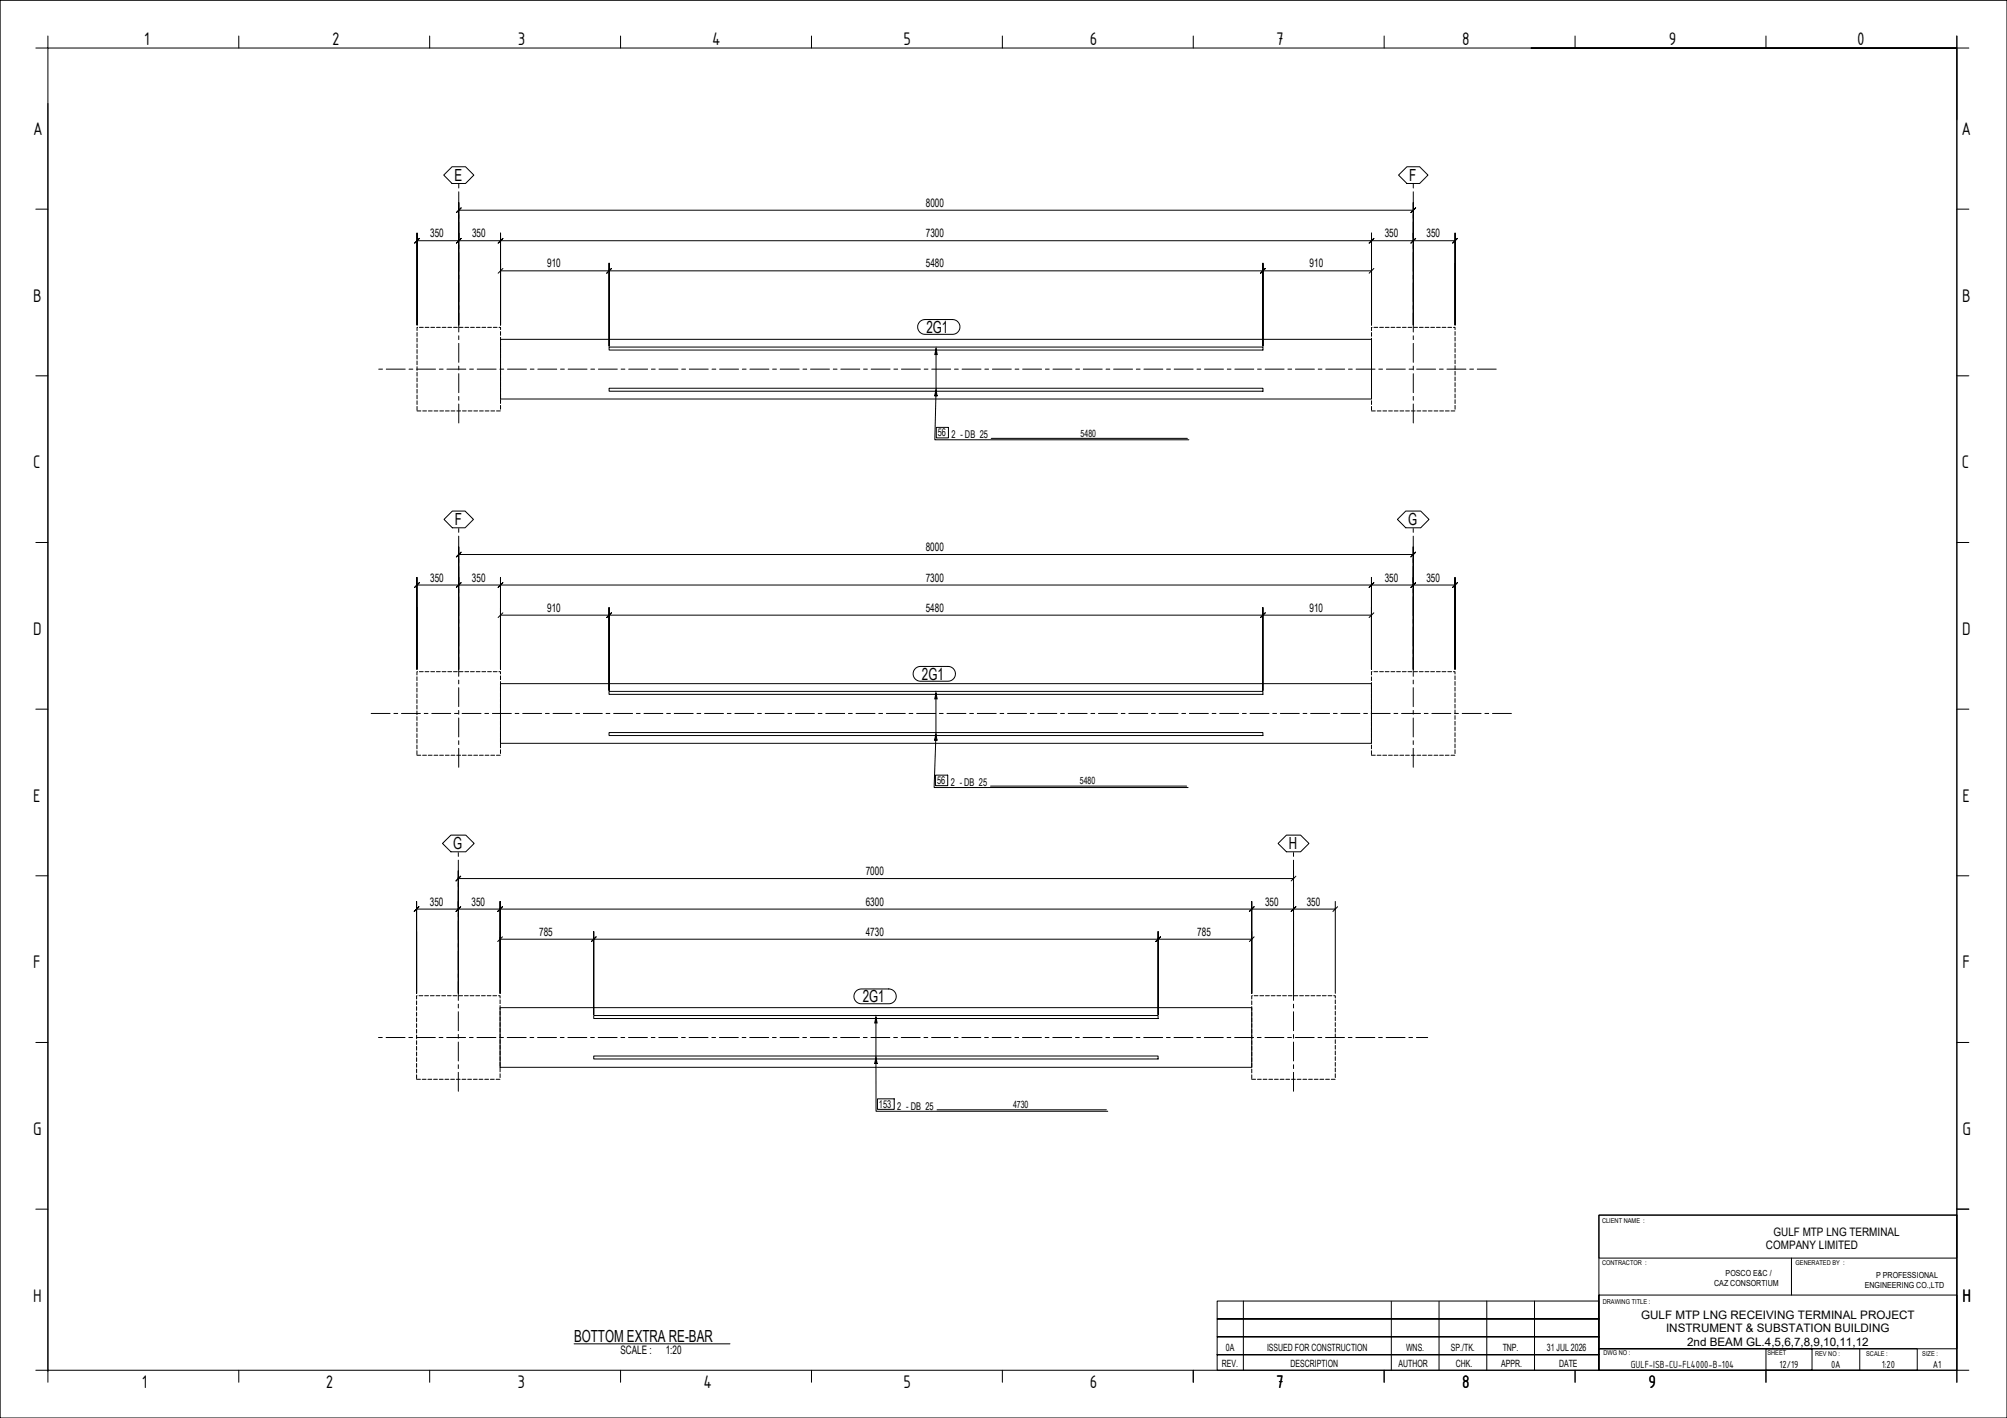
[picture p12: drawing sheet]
<svg xmlns="http://www.w3.org/2000/svg" width="841mm" height="594mm" viewBox="0 0 841 594" stroke-linecap="round" stroke-linejoin="round" font-family="sans-serif">
<defs><g id="words">
<g font-size="8.2">
<text x="60.4" y="18.9">1</text>
<text x="139.2" y="18.9">2</text>
<text x="217" y="18.9">3</text>
<text x="298.4" y="18.9">4</text>
<text x="378.6" y="18.9">5</text>
<text x="456.7" y="18.9">6</text>
<text x="534.7" y="18.9">7</text>
<text x="612.8" y="18.9">8</text>
<text x="699.3" y="18.9">9</text>
<text x="778.2" y="18.9">0</text>
<text x="13.9" y="56.6">A</text>
<text x="821.9" y="56.6">A</text>
<text x="13.9" y="126.4">B</text>
<text x="822.2" y="126.4">B</text>
<text x="13.9" y="196.2">C</text>
<text x="822" y="196.2">C</text>
<text x="13.9" y="266">D</text>
<text x="822.2" y="266">D</text>
<text x="13.9" y="335.9">E</text>
<text x="822.3" y="335.9">E</text>
<text x="13.9" y="405.7">F</text>
<text x="822.3" y="405.7">F</text>
<text x="13.9" y="475.5">G</text>
<text x="822.3" y="475.5">G</text>
<text x="13.9" y="545.3">H</text>
<text x="822.3" y="545.3">H</text>
<text x="59.5" y="581.5">1</text>
<text x="136.5" y="581.5">2</text>
<text x="216.8" y="581.5">3</text>
<text x="294.8" y="581.5">4</text>
<text x="378.6" y="581.5">5</text>
<text x="456.7" y="581.5">6</text>
<text x="534.7" y="581.6">7</text>
<text x="612.8" y="581.5">8</text>
<text x="690.8" y="581.5">9</text>
</g>
<g font-size="7">
<text x="190.4" y="75.9">E</text>
<text x="590.6" y="75.9">F</text>
<text x="388.2" y="139.5">2G1</text>
<text x="190.5" y="220.1">F</text>
<text x="590.1" y="220.1">G</text>
<text x="386.3" y="284.8">2G1</text>
<text x="189.9" y="355.9">G</text>
<text x="540.1" y="355.9">H</text>
<text x="361.5" y="419.9">2G1</text>
<text x="240.6" y="562.3">BOTTOM EXTRA RE-BAR</text>
</g>
<g font-size="4.9">
<text x="388" y="86.6">8000</text>
<text x="180.3" y="99.4">350</text>
<text x="197.8" y="99.4">350</text>
<text x="388" y="99.4">7300</text>
<text x="580.3" y="99.4">350</text>
<text x="597.8" y="99.4">350</text>
<text x="229.3" y="112">910</text>
<text x="388" y="112">5480</text>
<text x="548.8" y="112">910</text>
<text x="387.9" y="230.9">8000</text>
<text x="180.3" y="243.7">350</text>
<text x="197.8" y="243.7">350</text>
<text x="387.9" y="243.7">7300</text>
<text x="580.3" y="243.7">350</text>
<text x="597.8" y="243.7">350</text>
<text x="229.3" y="256.3">910</text>
<text x="387.9" y="256.3">5480</text>
<text x="548.8" y="256.3">910</text>
<text x="362.8" y="366.6">7000</text>
<text x="180.1" y="379.4">350</text>
<text x="197.6" y="379.4">350</text>
<text x="362.8" y="379.4">6300</text>
<text x="530.1" y="379.4">350</text>
<text x="547.6" y="379.4">350</text>
<text x="226" y="392">785</text>
<text x="362.8" y="392">4730</text>
<text x="501.7" y="392">785</text>
<text x="743.2" y="517.7">GULF MTP LNG TERMINAL</text>
<text x="740" y="523.4">COMPANY LIMITED</text>
<text x="687.7" y="552.5">GULF MTP LNG RECEIVING TERMINAL PROJECT</text>
<text x="698.1" y="558.2">INSTRUMENT &amp; SUBSTATION BUILDING</text>
<text x="707" y="563.8">2nd BEAM GL.4,5,6,7,8,9,10,11,12</text>
<text x="260" y="567.3">SCALE :</text>
<text x="279" y="567.3">1:20</text>
</g>
<g font-size="4.7">
<text x="683.4" y="573.1">GULF-ISB-CU-FL4000-B-104</text>
<text x="745.7" y="573.1">12/19</text>
<text x="767.3" y="573.1">0A</text>
<text x="788.6" y="573.1">1:20</text>
<text x="809.9" y="573.1">A1</text>
</g>
<g font-size="4.5">
<text x="392.9" y="182.9">56</text>
<text x="398.7" y="183.7">2 - DB 25</text>
<text x="392.6" y="328.5">56</text>
<text x="398.4" y="329.3">2 - DB 25</text>
<text x="368.3" y="464.2">153</text>
<text x="376" y="465">2 - DB 25</text>
</g>
<g font-size="4.2">
<text x="452.8" y="183">5480</text>
<text x="452.5" y="328.6">5480</text>
<text x="424.5" y="464.3">4730</text>
<text x="513.7" y="566.1">0A</text>
<text x="530.9" y="566.1">ISSUED FOR CONSTRUCTION</text>
<text x="589.2" y="566.1">WNS.</text>
<text x="608" y="566.1">SP./TK.</text>
<text x="629.7" y="566.1">TNP.</text>
<text x="648.2" y="566.1">31 JUL 2026</text>
<text x="512" y="572.6">REV.</text>
<text x="540.8" y="572.6">DESCRIPTION</text>
<text x="586" y="572.6">AUTHOR</text>
<text x="610" y="572.6">CHK.</text>
<text x="629" y="572.6">APPR.</text>
<text x="653.3" y="572.6">DATE</text>
</g>
<g font-size="3.5">
<text x="718.3" y="538.8">CAZ CONSORTIUM</text>
<text x="723.1" y="534.8">POSCO E&amp;C /</text>
<text x="781.4" y="539.5">ENGINEERING CO.,LTD</text>
<text x="786.2" y="535.5">P PROFESSIONAL</text>
</g>
<g font-size="2.8">
<text x="671.3" y="512.4">CLIENT NAME :</text>
<text x="671.3" y="530">CONTRACTOR :</text>
<text x="752.4" y="530">GENERATED BY :</text>
<text x="671.6" y="546.4">DRAWING TITLE :</text>
<text x="671.9" y="567.9">DWG NO :</text>
<text x="740.6" y="567.6">SHEET</text>
<text x="760.6" y="568">REV NO :</text>
<text x="782" y="568.1">SCALE :</text>
<text x="805.5" y="568.3">SIZE :</text>
</g>
</g></defs>
<!-- layer: S-GRID -->
<g fill="none" stroke="#000" stroke-width=".42">
<path d="M185.9 73.4l3.5-3.5h5.7l3.5 3.5-3.5 3.5h-5.7zM192.2 77.2v1.6M586 73.4l3.6-3.5h5.3l3.5 3.5-3.5 3.5h-5.3zM592.2 77.2v1.6M192.2 80.4v7.9M192.2 89.9v1.6M192.2 93.1v7.9M592.2 80.4v7.9M592.2 89.9v1.6M592.2 93.1v7.9M192.2 102.6v1.6M192.2 105.8v7.9"/>
<path d="M192.2 115.3v1.6M192.2 118.5v7.9M592.2 102.6v1.6M592.2 105.8v7.9M592.2 115.3v1.6M592.2 118.5v7.9M192.2 128v1.6M192.2 131.2v7.9M592.2 128v1.6M592.2 131.2v7.9M158.7 154.7h1.6M161.9 154.7h7.9"/>
<path d="M171.4 154.7h1.6M174.6 154.7h7.9M184.1 154.7h1.6M187.3 154.7h7.9M192.2 140.7v1.6M192.2 143.9v7.9M192.2 153.4v1.6M192.2 156.6v7.9M196.8 154.7h1.6M200 154.7h7.9M209.5 154.7h1.6M212.7 154.7h7.9"/>
<path d="M222.2 154.7h1.6M225.4 154.7h7.9M234.9 154.7h1.6M238.1 154.7h7.9M247.6 154.7h1.6M250.7 154.7h8M260.3 154.7h1.6M263.4 154.7h8M273 154.7h1.6M276.1 154.7h8M285.7 154.7h1.6M288.8 154.7h8"/>
<path d="M298.4 154.7h1.6M301.5 154.7h8M311.1 154.7h1.6M314.2 154.7h8M323.8 154.7h1.6M326.9 154.7h8M336.5 154.7h1.6M339.6 154.7h8M349.2 154.7h1.6M352.3 154.7h8M361.9 154.7h1.6M365 154.7h8"/>
<path d="M374.6 154.7h1.6M377.7 154.7h8M387.3 154.7h1.6M390.4 154.7h8M400 154.7h1.6M403.1 154.7h8M412.7 154.7h1.6M415.8 154.7h8M425.4 154.7h1.6M428.5 154.7h8M438.1 154.7h1.6M441.2 154.7h8"/>
<path d="M450.8 154.7h1.6M453.9 154.7h8M463.5 154.7h1.6M466.6 154.7h8M476.2 154.7h1.6M479.3 154.7h8M488.9 154.7h1.6M492 154.7h8M501.6 154.7h1.6M504.7 154.7h8M514.3 154.7h1.6M517.4 154.7h8"/>
<path d="M527 154.7h1.6M530.1 154.7h8M539.7 154.7h1.6M542.8 154.7h8M552.4 154.7h1.6M555.5 154.7h8M565.1 154.7h1.6M568.2 154.7h8M577.8 154.7h1.6M580.9 154.7h8M590.5 154.7h1.6M592.2 140.7v1.6"/>
<path d="M592.2 143.9v7.9M592.2 153.4v1.6M592.2 156.6v7.9M593.6 154.7h8M603.2 154.7h1.6M606.3 154.7h8M615.9 154.7h1.6M619 154.7h8M192.2 166.1v1.6M192.2 169.3v7.9M592.2 166.1v1.6M592.2 169.3v7.9"/>
<path d="M186.1 217.6l3.5-3.5h5.3l3.5 3.5-3.5 3.5h-5.3zM585.6 217.6l3.5-3.5h6.2l3.5 3.5-3.5 3.5h-6.2zM192.2 221.4v1.6M192.2 224.6v8M192.2 234.1v1.6M192.2 237.3v8M592.2 221.4v1.6M592.2 224.6v8M592.2 234.1v1.6M592.2 237.3v8M192.2 246.8v1.6M192.2 250v8"/>
<path d="M192.2 259.5v1.6M592.2 246.8v1.6M592.2 250v8M592.2 259.5v1.6M192.2 262.7v8M192.2 272.2v1.6M192.2 275.4v8M592.2 262.7v8M592.2 272.2v1.6M592.2 275.4v8M155.5 298.9h8M165.1 298.9h1.6"/>
<path d="M168.2 298.9h8M177.8 298.9h1.6M180.9 298.9h8M190.5 298.9h1.6M192.2 284.9v1.6M192.2 288.1v8M192.2 297.6v1.6M193.6 298.9h8M203.2 298.9h1.6M206.3 298.9h8M215.9 298.9h1.6M219 298.9h8"/>
<path d="M228.6 298.9h1.6M231.7 298.9h8M241.3 298.9h1.6M244.4 298.9h8M254 298.9h1.6M257.1 298.9h8M266.7 298.9h1.6M269.8 298.9h8M279.4 298.9h1.6M282.5 298.9h8M292.1 298.9h1.6M295.2 298.9h8"/>
<path d="M304.8 298.9h1.6M307.9 298.9h8M317.5 298.9h1.6M320.6 298.9h8M330.2 298.9h1.6M333.3 298.9h8M342.9 298.9h1.6M346 298.9h8M355.5 298.9h1.6M358.7 298.9h8M368.2 298.9h1.6M371.4 298.9h8"/>
<path d="M380.9 298.9h1.6M384.1 298.9h8M393.6 298.9h1.6M396.8 298.9h8M406.3 298.9h1.6M409.5 298.9h8M419 298.9h1.6M422.2 298.9h8M431.7 298.9h1.6M434.9 298.9h8M444.4 298.9h1.6M447.6 298.9h8"/>
<path d="M457.1 298.9h1.6M460.3 298.9h8M469.8 298.9h1.6M473 298.9h8M482.5 298.9h1.6M485.7 298.9h8M495.2 298.9h1.6M498.4 298.9h8M507.9 298.9h1.6M511.1 298.9h8M520.6 298.9h1.6M523.8 298.9h8"/>
<path d="M533.3 298.9h1.6M536.5 298.9h8M546 298.9h1.6M549.2 298.9h8M558.7 298.9h1.6M561.9 298.9h8M571.4 298.9h1.6M574.6 298.9h8M584.1 298.9h1.6M587.3 298.9h8M592.2 284.9v1.6M592.2 288.1v8"/>
<path d="M592.2 297.6v1.6M596.8 298.9h1.6M600 298.9h8M609.5 298.9h1.6M612.7 298.9h8M622.2 298.9h1.6M625.4 298.9h8M192.2 300.8v8M192.2 310.3v1.6M192.2 313.5v8M592.2 300.8v8M592.2 310.3v1.6"/>
<path d="M592.2 313.5v8M185.4 353.4l3.5-3.5h6.3l3.5 3.5-3.5 3.5h-6.3zM192.1 357.2v1.6M535.6 353.4l3.5-3.5h5.9l3.5 3.5-3.5 3.5h-5.9zM542 357.2v1.6M192.1 360.4v7.9M192.1 369.9v1.6M192.1 373.1v7.9M542 360.4v7.9M542 369.9v1.6M542 373.1v7.9M192.1 382.6v1.6"/>
<path d="M192.1 385.8v7.9M192.1 395.3v1.6M192.1 398.5v7.9M542 382.6v1.6M542 385.8v7.9M542 395.3v1.6M542 398.5v7.9M192.1 408v1.6M192.1 411.2v7.9M542 408v1.6M542 411.2v7.9M158.6 434.7h1.6"/>
<path d="M161.8 434.7h7.9M171.3 434.7h1.6M174.5 434.7h7.9M184 434.7h1.6M187.2 434.7h7.9M192.1 420.7v1.6M192.1 423.9v7.9M192.1 433.4v1.6M192.1 436.6v7.9M196.7 434.7h1.6M199.9 434.7h7.9M209.4 434.7h1.6"/>
<path d="M212.6 434.7h7.9M222.1 434.7h1.6M225.3 434.7h7.9M234.8 434.7h1.6M238 434.7h7.9M247.5 434.7h1.6M250.7 434.7h7.9M260.2 434.7h1.6M263.4 434.7h7.9M272.9 434.7h1.6M276.1 434.7h7.9M285.6 434.7h1.6"/>
<path d="M288.8 434.7h7.9M298.3 434.7h1.6M301.5 434.7h7.9M311 434.7h1.6M314.2 434.7h7.9M323.7 434.7h1.6M326.9 434.7h7.9M336.4 434.7h1.6M339.6 434.7h7.9M349.1 434.7h1.6M352.3 434.7h7.9M361.8 434.7h1.6"/>
<path d="M365 434.7h7.9M374.5 434.7h1.6M377.7 434.7h7.9M387.2 434.7h1.6M390.4 434.7h7.9M399.9 434.7h1.6M403.1 434.7h7.9M412.6 434.7h1.6M415.8 434.7h7.9M425.3 434.7h1.6M428.5 434.7h7.9M438 434.7h1.6"/>
<path d="M441.2 434.7h7.9M450.7 434.7h1.6M453.9 434.7h7.9M463.4 434.7h1.6M466.6 434.7h7.9M476.1 434.7h1.6M479.3 434.7h7.9M488.8 434.7h1.6M492 434.7h7.9M501.5 434.7h1.6M504.7 434.7h7.9M514.2 434.7h1.6"/>
<path d="M517.4 434.7h7.9M526.9 434.7h1.6M530.1 434.7h7.9M539.6 434.7h1.6M542 420.7v1.6M542 423.9v7.9M542 433.4v1.6M542 436.6v7.9M542.8 434.7h7.9M552.3 434.7h1.6M555.5 434.7h7.9M565 434.7h1.6"/>
<path d="M568.2 434.7h7.9M577.7 434.7h1.6M580.9 434.7h7.9M590.4 434.7h1.6M593.5 434.7h4.8M192.1 446.1v1.6M192.1 449.3v7.9M542 446.1v1.6M542 449.3v7.9"/>
</g>
<!-- layer: GraphicObject -->
<g fill="none" stroke="#000" stroke-width=".42">
<path d="M174.8 139.3v1.6M175 137.2l-.2 1.3M175.8 137.2h1.6M178.1 137.2h1.6M180.5 137.2h1.6M182.9 137.2h1.6M185.3 137.2h1.6M187.7 137.2h1.6M190.1 137.2h1.6M192.4 137.2h1.6M194.8 137.2h1.6M197.2 137.2h1.6"/>
<path d="M199.6 137.2h1.6M202 137.2h1.5M204.4 137.2h1.5M206.7 137.2h1.6M209.1 137.2h.6v.9M209.7 138.9v1.6M574.7 139.3v1.6M575 137.2h-.3v1.3M575.7 137.2h1.6M578.1 137.2h1.6M580.5 137.2h1.6M582.9 137.2h1.6"/>
<path d="M585.3 137.2h1.6M587.7 137.2h1.5M590 137.2h1.6M592.4 137.2h1.6M594.8 137.2h1.6M597.2 137.2h1.6M599.6 137.2h1.5M601.9 137.2h1.6M604.3 137.2h1.6M606.7 137.2h1.6M609.1 137.2h.6v.9M609.7 138.9v1.6"/>
<path d="M174.8 141.7v1.6M174.8 144.1v1.6M174.8 146.5v1.6M174.8 148.8v1.6M174.8 151.2v1.6M174.8 153.6v1.6M174.8 156v1.6M174.8 158.4v1.5M209.7 141.3v1.6M209.7 143.7v1.6M209.7 146v1.6M209.7 148.4v1.6"/>
<path d="M209.7 150.8v1.6M209.7 153.2v1.6M209.7 155.6v1.6M209.7 157.9v1.6M574.7 141.7v1.6M574.7 144.1v1.6M574.7 146.5v1.6M574.7 148.8v1.6M574.7 151.2v1.6M574.7 153.6v1.6M574.7 156v1.6M574.7 158.4v1.5"/>
<path d="M609.7 141.3v1.6M609.7 143.7v1.6M609.7 146v1.6M609.7 148.4v1.6M609.7 150.8v1.6M609.7 153.2v1.6M609.7 155.6v1.6M609.7 157.9v1.6M174.8 172.2h1.5M174.8 160.8v1.5M174.8 163.1v1.6M174.8 165.5v1.6"/>
<path d="M174.8 167.9v1.6M174.8 170.3v1.6M177.1 172.2h1.6M179.5 172.2h1.6M181.9 172.2h1.6M184.3 172.2h1.6M186.7 172.2h1.5M189 172.2h1.6M191.4 172.2h1.6M193.8 172.2h1.6M196.2 172.2h1.6M198.6 172.2h1.5"/>
<path d="M200.9 172.2h1.6M203.3 172.2h1.6M205.7 172.2h1.6M208.1 172.2h1.6M209.7 160.3v1.6M209.7 162.7v1.6M209.7 165.1v1.6M209.7 167.5v1.6M209.7 169.9v1.5M574.7 172.2h1.6M574.7 160.8v1.5M574.7 163.1v1.6"/>
<path d="M574.7 165.5v1.6M574.7 167.9v1.6M574.7 170.3v1.6M577.1 172.2h1.6M579.5 172.2h1.6M581.9 172.2h1.6M584.2 172.2h1.6M586.6 172.2h1.6M589 172.2h1.6M591.4 172.2h1.6M593.8 172.2h1.6M596.2 172.2h1.6"/>
<path d="M598.5 172.2h1.6M600.9 172.2h1.6M603.3 172.2h1.6M605.7 172.2h1.6M608.1 172.2h1.5M609.7 160.3v1.6M609.7 162.7v1.6M609.7 165.1v1.6M609.7 167.5v1.6M609.7 169.9v1.5M174.7 283.6v1.6M174.7 286v1.5"/>
<path d="M174.7 288.3v1.6M174.7 290.7v1.6M174.7 293.1v1.6M174.7 295.5v1.6M174.7 297.9v1.5M174.9 281.4h-.2v1.4M175.8 281.4h1.5M178.1 281.4h1.6M180.5 281.4h1.6M182.9 281.4h1.6M185.3 281.4h1.6M187.6 281.4h1.6"/>
<path d="M190 281.4h1.6M192.4 281.4h1.6M194.8 281.4h1.6M197.2 281.4h1.6M199.6 281.4h1.6M201.9 281.4h1.6M204.3 281.4h1.6M206.7 281.4h1.6M209.1 281.4h.6v1M209.7 283.2v1.5M209.7 285.5v1.6M209.7 287.9v1.6"/>
<path d="M209.7 290.3v1.6M209.7 292.7v1.6M209.7 295.1v1.5M209.7 297.4v1.6M209.7 299.8v1.6M574.7 283.6v1.6M574.7 286v1.5M574.7 288.3v1.6M574.7 290.7v1.6M574.7 293.1v1.6M574.7 295.5v1.6M574.7 297.9v1.5"/>
<path d="M574.9 281.4h-.2v1.4M575.7 281.4h1.6M578.1 281.4h1.6M580.5 281.4h1.6M582.9 281.4h1.6M585.2 281.4h1.6M587.6 281.4h1.6M590 281.4h1.6M592.4 281.4h1.6M594.8 281.4h1.6M597.2 281.4h1.5M599.5 281.4h1.6"/>
<path d="M601.9 281.4h1.6M604.3 281.4h1.6M606.7 281.4h1.6M609.1 281.4h.6v1M609.7 283.2v1.5M609.7 285.5v1.6M609.7 287.9v1.6M609.7 290.3v1.6M609.7 292.7v1.6M609.7 295.1v1.5M609.7 297.4v1.6M609.7 299.8v1.6"/>
<path d="M174.7 300.2v1.6M174.7 302.6v1.6M174.7 305v1.6M174.7 307.4v1.6M174.7 309.8v1.6M174.7 312.1v1.6M174.7 314.5v1.6M174.7 316.4h1.6M177.1 316.4h1.6M179.5 316.4h1.6M181.9 316.4h1.6M184.2 316.4h1.6"/>
<path d="M186.6 316.4h1.6M189 316.4h1.6M191.4 316.4h1.6M193.8 316.4h1.6M196.2 316.4h1.5M198.5 316.4h1.6M200.9 316.4h1.6M203.3 316.4h1.6M205.7 316.4h1.6M208.1 316.4h1.5M209.7 302.2v1.6M209.7 304.6v1.6"/>
<path d="M209.7 307v1.6M209.7 309.3v1.6M209.7 311.7v1.6M209.7 314.1v1.6M574.7 300.2v1.6M574.7 302.6v1.6M574.7 305v1.6M574.7 307.4v1.6M574.7 309.8v1.6M574.7 312.1v1.6M574.7 314.5v1.6M574.7 316.4h1.6"/>
<path d="M577.1 316.4h1.6M579.5 316.4h1.6M581.9 316.4h1.5M584.2 316.4h1.6M586.6 316.4h1.6M589 316.4h1.6M591.4 316.4h1.6M593.8 316.4h1.5M596.1 316.4h1.6M598.5 316.4h1.6M600.9 316.4h1.6M603.3 316.4h1.6"/>
<path d="M605.6 316.4h1.6M608 316.4h1.6M609.7 302.2v1.6M609.7 304.6v1.6M609.7 307v1.6M609.7 309.3v1.6M609.7 311.7v1.6M609.7 314.1v1.6M174.6 419.3v1.6M174.8 417.2l-.2 1.3M175.6 417.2h1.6M178 417.2h1.5"/>
<path d="M180.3 417.2h1.6M182.7 417.2h1.6M185.1 417.2h1.6M187.5 417.2h1.6M189.9 417.2h1.6M192.2 417.2h1.6M194.6 417.2h1.6M197 417.2h1.6M199.4 417.2h1.6M201.8 417.2h1.6M204.2 417.2h1.5M206.5 417.2h1.6"/>
<path d="M208.9 417.2h.7v.9M209.6 418.9v1.6M524.5 419.3v1.6M524.8 417.2h-.3v1.3M525.6 417.2h1.5M527.9 417.2h1.6M530.3 417.2h1.6M532.7 417.2h1.6M535.1 417.2h1.6M537.5 417.2h1.6M539.8 417.2h1.6M542.2 417.2h1.6"/>
<path d="M544.6 417.2h1.6M547 417.2h1.6M549.4 417.2h1.6M551.8 417.2h1.5M554.1 417.2h1.6M556.5 417.2h1.6M558.9 417.2h.6v.9M559.5 418.9v1.6M174.6 421.7v1.6M174.6 424.1v1.6M174.6 426.5v1.6M174.6 428.9v1.5"/>
<path d="M174.6 431.2v1.6M174.6 433.6v1.6M174.6 436v1.6M174.6 438.4v1.6M209.6 421.3v1.6M209.6 423.7v1.6M209.6 426.1v1.5M209.6 428.4v1.6M209.6 430.8v1.6M209.6 433.2v1.6M209.6 435.6v1.6M209.6 438v1.5"/>
<path d="M524.5 421.7v1.6M524.5 424.1v1.6M524.5 426.5v1.6M524.5 428.9v1.5M524.5 431.2v1.6M524.5 433.6v1.6M524.5 436v1.6M524.5 438.4v1.6M559.5 421.3v1.6M559.5 423.7v1.6M559.5 426.1v1.5M559.5 428.4v1.6"/>
<path d="M559.5 430.8v1.6M559.5 433.2v1.6M559.5 435.6v1.6M559.5 438v1.5M174.6 452.2h1.6M174.6 440.8v1.6M174.6 443.1v1.6M174.6 445.5v1.6M174.6 447.9v1.6M174.6 450.3v1.6M176.9 452.2h1.6M179.3 452.2h1.6"/>
<path d="M181.7 452.2h1.6M184.1 452.2h1.6M186.5 452.2h1.6M188.9 452.2h1.5M191.2 452.2h1.6M193.6 452.2h1.6M196 452.2h1.6M198.4 452.2h1.6M200.8 452.2h1.5M203.1 452.2h1.6M205.5 452.2h1.6M207.9 452.2h1.6"/>
<path d="M209.6 440.3v1.6M209.6 442.7v1.6M209.6 445.1v1.6M209.6 447.5v1.6M209.6 449.9v1.6M524.5 452.2h1.6M524.5 440.8v1.6M524.5 443.1v1.6M524.5 445.5v1.6M524.5 447.9v1.6M524.5 450.3v1.6M526.9 452.2h1.6"/>
<path d="M529.3 452.2h1.6M531.7 452.2h1.6M534.1 452.2h1.6M536.5 452.2h1.5M538.8 452.2h1.6M541.2 452.2h1.6M543.6 452.2h1.6M546 452.2h1.6M548.4 452.2h1.5M550.7 452.2h1.6M553.1 452.2h1.6M555.5 452.2h1.6"/>
<path d="M557.9 452.2h1.6M559.5 440.3v1.6M559.5 442.7v1.6M559.5 445.1v1.6M559.5 447.5v1.6M559.5 449.9v1.6"/>
</g>
<!-- layer: Z-DIMENSIONS -->
<g fill="none" stroke="#000" stroke-width=".42">
<path d="M174.8 97.7v38.5v-38.5M191.2 89.1l2-2-2 2M192.2 88.1h.1M192.2 97.7v38.5v-38.5M192.2 84.9v15v-15M192.2 88.1h400M209.7 97.7v38.5v-38.5M574.7 97.7v38.5v-38.5M591.2 89.1l2-2-2 2M592.2 88.1h.1M592.2 97.7v38.5v-38.5M592.2 84.9v15v-15"/>
<path d="M609.7 97.7v38.5v-38.5M173.8 101.8l1.9-1.9-1.9 1.9M174.8 100.9h.1M174.8 100.9h434.9M174.8 110.3v25.9M191.2 101.8l2-1.9-2 1.9M192.2 100.9h.1M208.8 101.8l1.9-1.9-1.9 1.9M209.7 113.5h.1M209.7 100.9h.1M209.7 113.5h365M209.7 110.3v25.9"/>
<path d="M210.7 112.5l-1.9 2M254.3 114.5l1.9-2-1.9 2M255.2 113.5h.1M255.2 110.3v34.7v-34.7M528.2 114.5l2-2-2 2M529.2 113.5h.1M529.2 110.3v34.7v-34.7M573.7 101.8l2-1.9-2 1.9M574.7 113.5h.1M574.7 100.9h.1M574.7 110.3v25.9M575.7 112.5l-2 2"/>
<path d="M591.2 101.8l2-1.9-2 1.9M592.2 100.9h.1M608.7 101.8l2-1.9-2 1.9M609.7 100.9h.1M609.7 110.3v25.9M191.2 233.3l2-2-2 2M192.2 232.3h.1M192.2 229.1v15v-15M192.2 232.3h400M591.2 233.3l2-2-2 2M592.2 232.3h.1M592.2 229.1v15v-15"/>
<path d="M173.7 246.1l2-2-2 2M174.7 245.1h.1M174.7 245.1h435M174.7 241.9v38.5v-38.5M174.7 254.5v25.9M191.2 246.1l2-2-2 2M192.2 245.1h.1M192.2 241.9v38.5v-38.5M208.7 246.1l2-2-2 2M209.7 257.7h.1M209.7 245.1h.1M209.7 241.9v38.5v-38.5"/>
<path d="M209.7 257.7h365M209.7 254.5v25.9M210.7 256.7l-2 2M254.2 258.7l2-2-2 2M255.2 257.7h.1M255.2 254.5v34.8v-34.8M528.2 258.7l2-2-2 2M529.2 257.7h.1M529.2 254.5v34.8v-34.8M573.7 246.1l2-2-2 2M574.7 257.7h.1M574.7 245.1h.1"/>
<path d="M574.7 241.9v38.5v-38.5M574.7 254.5v25.9M575.7 256.7l-2 2M591.2 246.1l2-2-2 2M592.2 245.1h.1M592.2 241.9v38.5v-38.5M608.7 246.1l2-2-2 2M609.7 245.1h.1M609.7 241.9v38.5v-38.5M609.7 254.5v25.9M174.6 377.7v38.5v-38.5M191.1 369.1l1.9-2-1.9 2"/>
<path d="M192.1 368.1h.1M192.1 377.7v38.5v-38.5M192.1 364.9v15v-15M192.1 368.1h349.9M209.6 377.7v38.5v-38.5M524.5 377.7v38.5v-38.5M542 368.1h.1M542 377.7v38.5v-38.5M542 364.9v15M543 367.1l-2 2M559.5 377.7v38.5M560.5 379.9l-1.9 2"/>
<path d="M173.6 381.9l1.9-2-1.9 2M174.6 380.9h.1M174.6 380.9h384.9M174.6 390.3v25.9M191.1 381.9l1.9-2-1.9 2M192.1 380.9h.1M208.6 381.9l2-2-2 2M209.6 393.5h.1M209.6 380.9h.1M209.6 393.5h314.9M209.6 390.3v25.9M210.6 392.5l-2 2"/>
<path d="M247.8 394.5l2-2-2 2M248.8 393.5h.1M248.8 390.3v34.8v-34.8M484.3 394.5l2-2-2 2M485.3 393.5h.1M485.3 390.3v34.8v-34.8M523.5 381.9l2-2-2 2M524.5 393.5h.1M524.5 380.9h.1M524.5 390.3v25.9M525.5 392.5l-2 2M541 381.9l2-2-2 2"/>
<path d="M542 380.9h.1M559.5 380.9h.1"/>
</g>
<!-- layer: ReinforcingBarMark -->
<path d="M392.2 146v17.3l-.5 20.9h106.5M392.4 179.1h5v4.4h-5zM415.4 183.7h82.2M392.2 290.3v17.2l-.8 22.4h106.5M392 324.8h5.1v4.4h-5.1zM415.1 329.3h82.2M367.1 426.1v39.5h97.1M367.7 460.4h7v4.4h-7zM392.7 465h70.9" fill="none" stroke="#000" stroke-width=".42"/>
<g fill="#000" stroke="#000" stroke-width=".42">
<path d="M392.2 146l.5 2.5h-1zM392.2 290.3l.5 2.5h-1zM367.1 426.1l.4 2.5h-.9z"/>
<path d="M392.2 163.3l.5 2.5h-1zM391.7 165.8h1z"/>
<path d="M392.2 307.5l.4 2.5h-1zM391.6 310l1 .1z"/>
<path d="M367.1 443.1l.5 2.5h-1zM366.6 445.6h1z"/>
</g>
<!-- layer: Text -->
<path d="M385.4 134.8l1.3-.8 .9-.1h11.6a3.1 3.1 0 0 1 3.1 3.1 3.1 3.1 0 0 1-3.1 3.1h-11.6a3.1 3.1 0 0 1-2.8-1.9 3.1 3.1 0 0 1 .6-3.4zM383.5 280.1l1.3-.7 .9-.2h11.6a3.1 3.1 0 0 1 3.1 3.1 3.1 3.1 0 0 1-3.1 3.1h-11.6a3.1 3.1 0 0 1-2.8-1.9 3.1 3.1 0 0 1 .6-3.4zM358.7 415.2l.8-.5 1.4-.4h11.6a3.1 3.1 0 0 1 3.1 3.1 3.1 3.1 0 0 1-3.1 3.1h-11.6a3.1 3.1 0 0 1-2.8-1.9 3.1 3.1 0 0 1 .6-3.4z" fill="none" stroke="#000" stroke-width=".42"/>
<!-- layer: ReinforcingBar -->
<path d="M255.2 145.4h274v1.3h-274zM255.2 162.7h274v1.2h-274zM255.2 289.7h274v1.2h-274zM255.2 306.9h274v1.3h-274zM248.8 425.5h236.5v1.2h-236.5zM248.8 442.4h236.5v1.3h-236.5z" fill="none" stroke="#000" stroke-width=".42"/>
<!-- layer: Part -->
<path d="M209.7 142.2h365v25h-365zM209.7 286.4h365v25h-365zM209.6 422.2h314.9v25h-314.9z" fill="none" stroke="#000" stroke-width=".42"/>
<!-- layer: OtherObjectType -->
<g fill="none" stroke="#000" stroke-width=".42">
<path d="M.1 .1h840.9v594h-840.9zM20.1 15.1v5h-5.1M100.1 15.1v5M180.1 15.1v5M260 15.1v5M340 15.1v5M420 15.1v5M500 15.1v5M580 15.1v5M660 15.1v5M740 15.1v5M820 15.1v564"/>
<path d="M641.6 20.1h178.4h-799.9v554h804.9M825 20.1h-5v30.2M20.1 43.4v531.2M15 87.6h5.1M820 87.6h5M15 157.5h5.1M820 157.5h5M15 227.3h5.1M820 227.3h5M15 297.1h5.1M820 297.1h5M15 366.9h5.1"/>
<path d="M820 366.9h5M15 436.7h5.1M820 436.7h5M15 506.6h5.1M670 509.1h150v18h-150zM670 509.1h150v65h-150h89.3v-9h-89.3h150v-22.5h-150v31.5zM820 506.6h5M750.7 527.1v15.5M510 545.1h160v29h-160v-6.5h160h-160v-7.5h160h-160v-7.5h160h-160zM521 545.1v29M583 545.2v28.9M603 545.2v28.9"/>
<path d="M623 545.1v29M643 545.1v29M15 574.1h5.1v5M100.1 574.1v5M180.1 574.1v5M240.6 563h65.3M260 574.1v5M340 574.1v5M420 574.1v5M500 574.1v5M580 574.1v5M660 574.1v5"/>
<path d="M740 565.1h63.4v9h-63.4zM740 574.1v5M779.3 565.1v9"/>
</g>
<use href="#words"/>
</svg>
